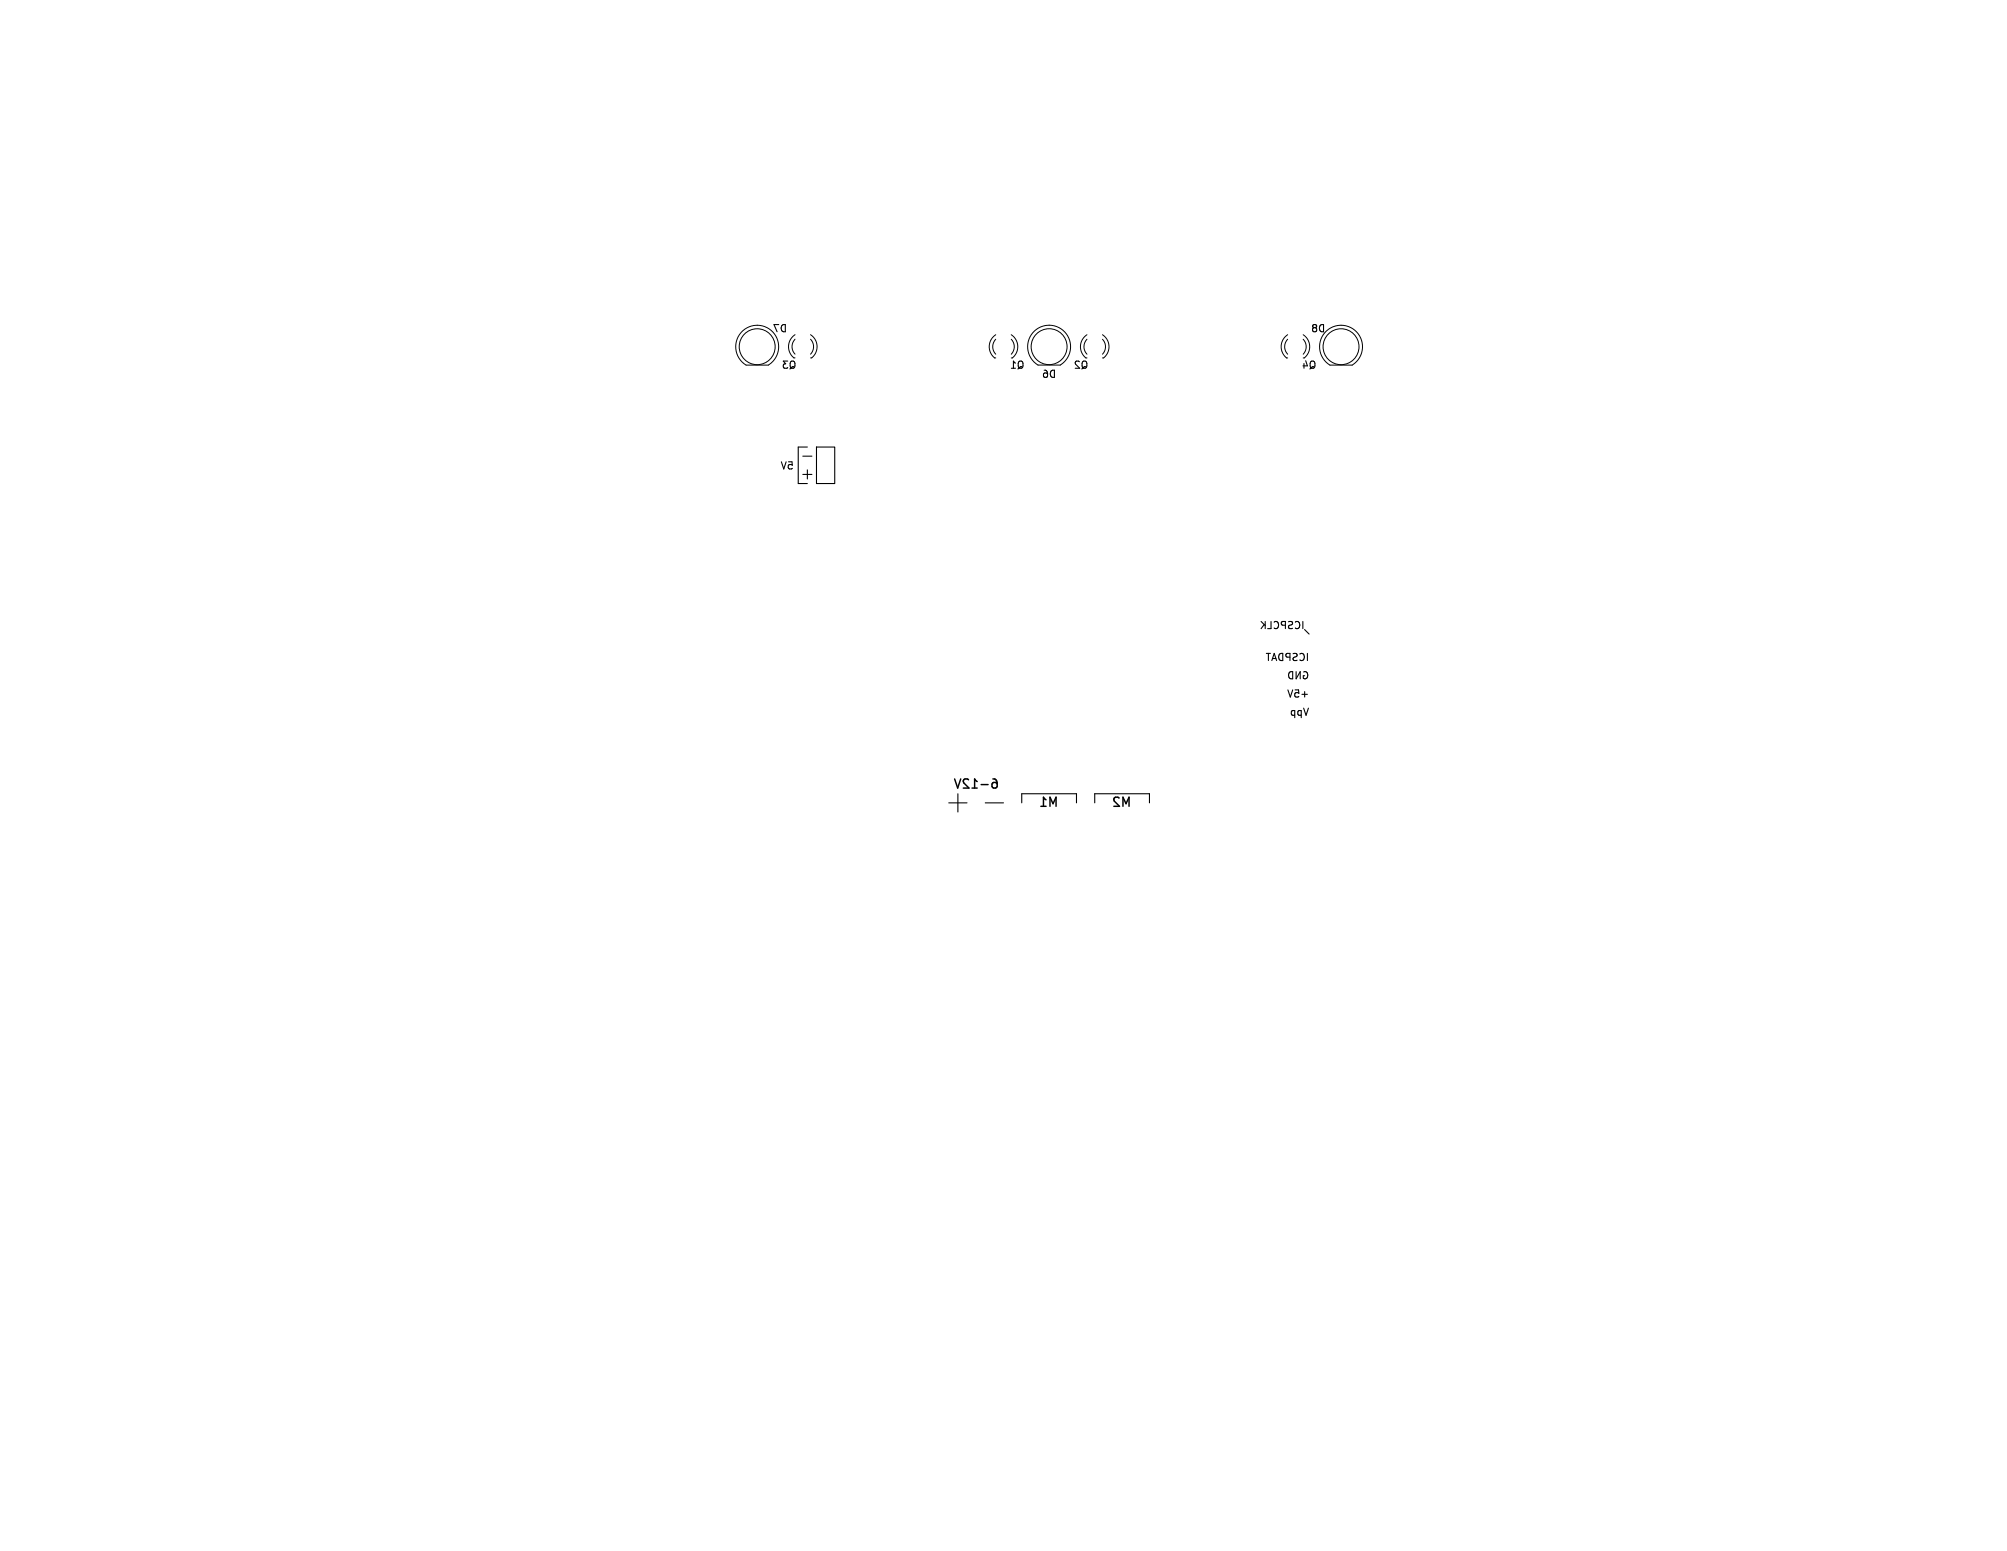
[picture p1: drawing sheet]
<svg xmlns="http://www.w3.org/2000/svg" width="279mm" height="216mm" viewBox="0 0 279 216" stroke-linecap="round" stroke-linejoin="round" font-family="sans-serif">
<defs><g id="words">
<g font-size="1.4">
<text x="107.5" y="46.4">D7</text>
<text x="182.5" y="46.4">D8</text>
<text x="108.8" y="51.5">Q3</text>
<text x="140.5" y="51.5">Q1</text>
<text x="145" y="52.8">D6</text>
<text x="149.4" y="51.5">Q2</text>
<text x="181.2" y="51.5">Q4</text>
<text x="110.5" y="65.4">5V</text>
<text x="182.2" y="94.6">GND</text>
</g>
</g></defs>
<g fill="none" stroke="#000" stroke-width=".15">
<path d="M108.8 64.3l.3 1 .3-1M109.8 64.3h.5M110.2 64.7h-.3l-.2 .2 .1 .3 .4 .1M111.8 63.5h1.2M111.8 66h1.2M112.4 62.2h-1.3v5.1h1.3M112.4 65.4v1.3M113.7 62.2h2.5v5.1h-2.5zM175.6 86.5l.5 .6M176 86.9l-.4 .6M176.1 86.5v1M176.3 91h.6"/>
<path d="M176.6 91v1M176.9 86.5v1h-.4M177.1 92l.3-1 .3 1M177.1 91.7h.5M177.4 86.6a.47 .47 0 0 1 .6 .3 .47 .47 0 0 1-.4 .6l-.2-.1M178.2 91h.4v1a.53 .53 0 0 1-.6-.4 .53 .53 0 0 1 .2-.6zM178.9 87h-.4l-.1-.2v-.2l.5-.1v1M179.3 96l.3 1 .4-1M179.4 86.6l.4-.1 .1 .1v.3l-.4 .2-.1 .2 .2 .2h.3M179.5 93.6l.5-.1v1a.52 .52 0 0 1-.6-.3 .52 .52 0 0 1 .1-.6zM179.6 91.5l-.5-.1-.1-.1 .1-.3h.5v1M180 91h.4h.1v.3l-.4 .2-.1 .3 .2 .2 .4-.1"/>
<path d="M180.2 99l-.2-.1-.2 .2 .1 .4h.3M180.2 98.9v1M180.3 96h.5v.5l-.1-.1-.4 .1-.1 .1 .1 .3 .1 .1 .4-.1M180.3 86.6a.47 .47 0 0 1 .7 .3 .47 .47 0 0 1-.5 .6l-.2-.1M180.4 93.5v1l.6-1v1M181 91a.47 .47 0 0 1 .6 .4 .47 .47 0 0 1-.5 .6l-.1-.1M181.1 98.9v1M181.1 99l-.2-.1-.2 .2 .1 .4h.3M181.2 96.7h.8M181.4 86.5v1M181.5 98.6l.3 1 .3-1M181.5 93.5h.4"/>
<path d="M181.6 87.6l.6 .7M181.6 96.3v.7M181.6 94.1h-.2v.3l.2 .1 .3-.1M182 91v1M132.1 111.8h2.5M133.3 110.5v2.5M137.2 111.8h2.5M142.2 111.8v-1.3h7.7v1.3M152.4 111.8v-1.3h7.6v1.3"/>
</g>
<path d="M132.9 108.4l.4 1.3 .4-1.3M134.8 108.6l-.1-.2h-.4l-.1 .2-.1 .2 .1 .2 .7 .7h-.8M135.3 109.7h.7M136 108.8l-.3-.4v1.3M136.6 109.2h1M138.2 108.4a.5 .5 0 0 1 .6 .6v.5l-.1 .1-.4 .1-.1-.1-.1-.4 .1-.2 .4-.1 .2 .3M144.9 112.2h.7M145.6 111.3l-.3-.3v1.2M146.2 112.2v-1.2l.4 .9 .4-.9v1.2M155.8 111.1l-.2-.1h-.3l-.2 .1v.2v.2l.7 .7h-.7M156.3 112.2v-1.2l.5 .9 .4-.9v1.2" fill="none" stroke="#000" stroke-width=".2"/>
<g fill="none" stroke="#000" stroke-width=".14">
<path d="M103.4 46.1a2.99 2.99 0 0 1 4.4 .4 2.99 2.99 0 0 1-.8 4.3h-3.1a2.99 2.99 0 0 1-.5-4.7zM110.7 47.2a1.5 1.5 0 0 0 0 2.1M110.7 46.6a1.99 1.99 0 0 0-.2 3.2h.2M112.8 46.6a1.99 1.99 0 0 1 .2 3.2h-.2M112.8 47.2a1.5 1.5 0 0 1 0 2.1M138.5 49.8h.1M138.6 47.2a1.5 1.5 0 0 0 0 2.1M138.6 46.6a1.99 1.99 0 0 0-.1 3.2M140.8 46.6a1.99 1.99 0 0 1 .1 3.2M140.8 47.2a1.5 1.5 0 0 1 0 2.1M140.8 49.8h.1M144 46a2.99 2.99 0 0 1 4.4 .5 2.99 2.99 0 0 1-.8 4.3h-3.1a2.99 2.99 0 0 1-.5-4.8z"/>
<path d="M151.3 47.2a1.5 1.5 0 0 0 0 2.1M151.3 46.6a1.99 1.99 0 0 0-.1 3.2h.1M153.5 46.6a1.99 1.99 0 0 1 .1 3.2h-.1M153.5 47.2a1.5 1.5 0 0 1 0 2.1M179.3 47.2a1.5 1.5 0 0 0 0 2.1M179.3 46.6a1.99 1.99 0 0 0-.2 3.2h.2M181.4 46.6a1.99 1.99 0 0 1 .2 3.2h-.2M181.4 47.2a1.5 1.5 0 0 1 0 2.1M184.7 46.1a2.99 2.99 0 0 1 4.4 .4 2.99 2.99 0 0 1-.9 4.3h-3.1a2.99 2.99 0 0 1-.4-4.7z"/>
<circle cx="105.4" cy="48.3" r="2.5"/>
<circle cx="146" cy="48.3" r="2.5"/>
<circle cx="186.7" cy="48.3" r="2.5"/>
</g>
<use href="#words"/>
</svg>
